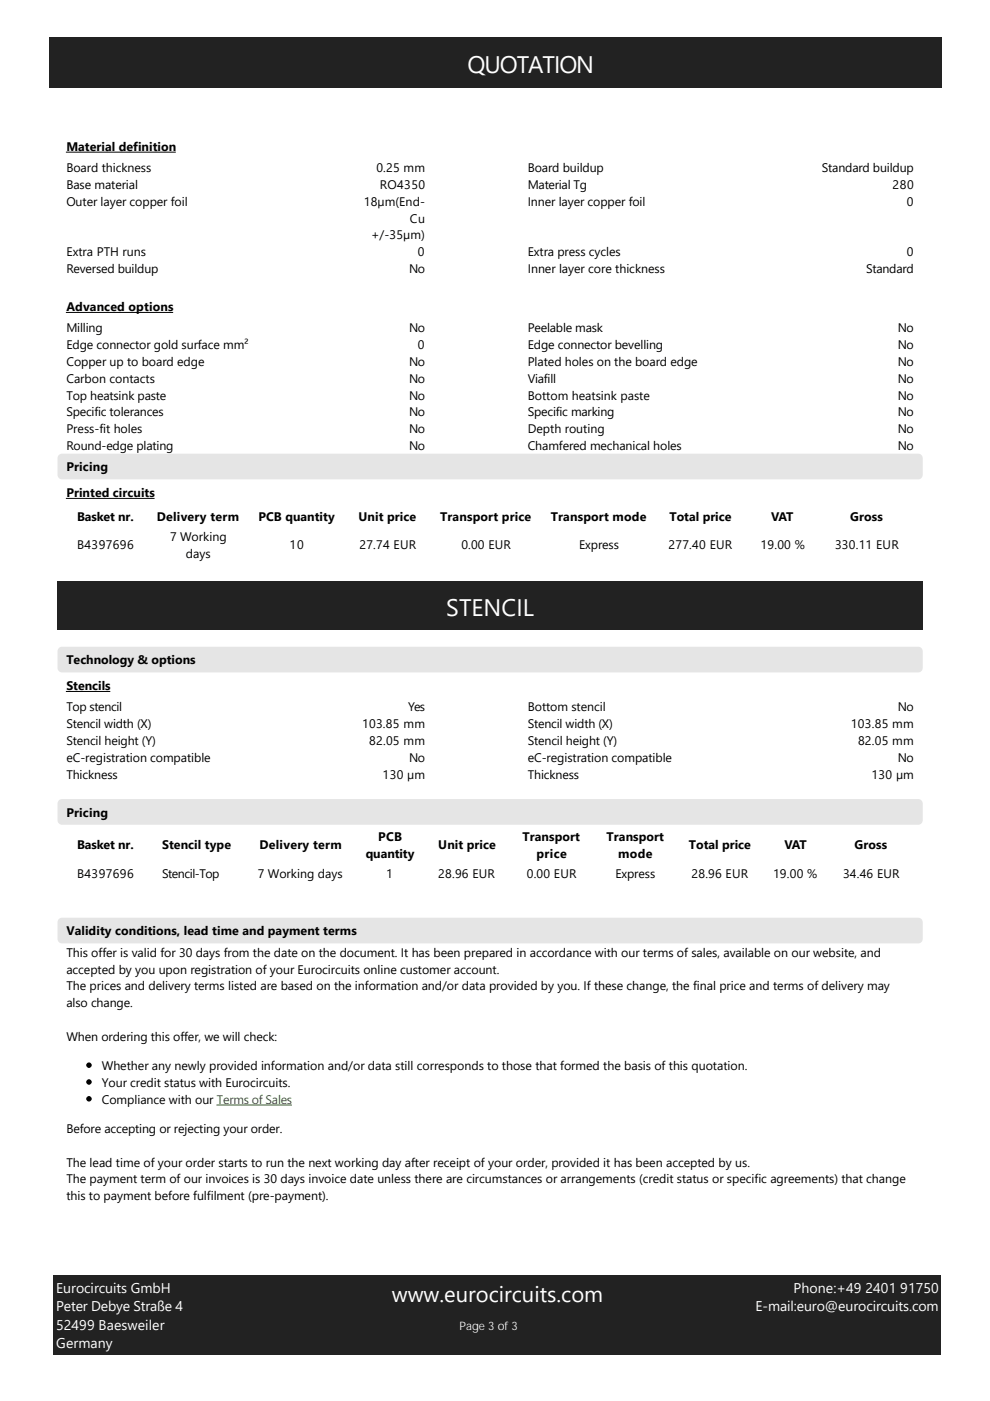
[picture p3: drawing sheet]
<svg xmlns="http://www.w3.org/2000/svg" width="210mm" height="297mm" viewBox="0 0 210 297" stroke-linecap="round" stroke-linejoin="round" font-family="sans-serif">
<defs><g id="words">
<g font-size="5.1" fill="#fff">
<text x="99.1" y="15.4">QUOTATION</text>
<text x="94.6" y="130.6">STENCIL</text>
</g>
<text font-size="4.7" fill="#fff" x="83.1" y="276.1">www.eurocircuits.com</text>
<g font-size="3" fill="#fff">
<text x="11.9" y="274">Eurocircuits GmbH</text>
<text x="168.2" y="274">Phone:+49 2401 91750</text>
<text x="11.9" y="278">Peter Debye Straße 4</text>
<text x="11.9" y="281.9">52499 Baesweiler</text>
<text x="160.2" y="278">E‐mail:euro@eurocircuits.com</text>
<text x="11.9" y="285.8">Germany</text>
</g>
<g font-size="2.6">
<text x="14.1" y="32">Material definition</text>
<text x="14.1" y="36.5">Board thickness</text>
<text x="14.1" y="40.1">Base material</text>
<text x="79.8" y="36.5">0.25 mm</text>
<text x="80.5" y="40.1">RO4350</text>
<text x="111.9" y="36.5">Board buildup</text>
<text x="111.9" y="40.1">Material Tg</text>
<text x="174.2" y="36.5">Standard buildup</text>
<text x="189.3" y="40.1">280</text>
<text x="14.1" y="43.6">Outer layer copper foil</text>
<text x="77.2" y="43.6">18µm﴾End‐</text>
<text x="86.9" y="47.2">Cu</text>
<text x="111.9" y="43.6">Inner layer copper foil</text>
<text x="192.3" y="43.6">0</text>
<text x="78.7" y="50.8">+/‐35µm﴿</text>
<text x="14.1" y="54.3">Extra PTH runs</text>
<text x="14.1" y="57.9">Reversed buildup</text>
<text x="86.7" y="57.9">No</text>
<text x="88.6" y="54.3">0</text>
<text x="111.9" y="54.3">Extra press cycles</text>
<text x="111.9" y="57.9">Inner layer core thickness</text>
<text x="183.6" y="57.9">Standard</text>
<text x="192.3" y="54.3">0</text>
<text x="14.1" y="66">Advanced options</text>
<text x="14.1" y="70.5">Milling</text>
<text x="86.7" y="70.5">No</text>
<text x="111.9" y="70.5">Peelable mask</text>
<text x="190.4" y="70.5">No</text>
<text x="14.1" y="74">Edge connector gold surface mm²</text>
<text x="14.1" y="77.6">Copper up to board edge</text>
<text x="86.7" y="77.6">No</text>
<text x="88.6" y="74">0</text>
<text x="111.9" y="74">Edge connector bevelling</text>
<text x="111.9" y="77.6">Plated holes on the board edge</text>
<text x="190.4" y="74">No</text>
<text x="190.4" y="77.6">No</text>
<text x="14.1" y="81.2">Carbon contacts</text>
<text x="86.7" y="81.2">No</text>
<text x="111.9" y="81.2">Viafill</text>
<text x="190.4" y="81.2">No</text>
<text x="14.1" y="84.7">Top heatsink paste</text>
<text x="14.1" y="88.3">Specific tolerances</text>
<text x="86.7" y="84.7">No</text>
<text x="86.7" y="88.3">No</text>
<text x="111.9" y="84.7">Bottom heatsink paste</text>
<text x="111.9" y="88.3">Specific marking</text>
<text x="190.4" y="84.7">No</text>
<text x="190.4" y="88.3">No</text>
<text x="14.1" y="91.9">Press‐fit holes</text>
<text x="14.1" y="95.4">Round‐edge plating</text>
<text x="86.7" y="91.9">No</text>
<text x="86.7" y="95.4">No</text>
<text x="111.9" y="91.9">Depth routing</text>
<text x="111.9" y="95.4">Chamfered mechanical holes</text>
<text x="190.4" y="91.9">No</text>
<text x="190.4" y="95.4">No</text>
<text x="14.1" y="99.9">Pricing</text>
<text x="14.1" y="105.4">Printed circuits</text>
<text x="16.3" y="110.5">Basket nr.</text>
<text x="33.2" y="110.5">Delivery term</text>
<text x="54.8" y="110.5">PCB quantity</text>
<text x="76" y="110.5">Unit price</text>
<text x="93.3" y="110.5">Transport price</text>
<text x="116.8" y="110.5">Transport mode</text>
<text x="141.9" y="110.5">Total price</text>
<text x="163.5" y="110.5">VAT</text>
<text x="180.2" y="110.5">Gross</text>
<text x="16.3" y="116.5">B4397696</text>
<text x="36" y="114.8">7 Working</text>
<text x="39.4" y="118.3">days</text>
<text x="61.4" y="116.5">10</text>
<text x="76.2" y="116.5">27.74 EUR</text>
<text x="97.8" y="116.5">0.00 EUR</text>
<text x="122.8" y="116.5">Express</text>
<text x="141.8" y="116.5">277.40 EUR</text>
<text x="161.3" y="116.5">19.00 %</text>
<text x="177.1" y="116.5">330.11 EUR</text>
<text x="14.1" y="140.9">Technology &amp; options</text>
<text x="14.1" y="146.3">Stencils</text>
<text x="14.1" y="150.8">Top stencil</text>
<text x="14.1" y="154.4">Stencil width ﴾X﴿</text>
<text x="76.8" y="154.4">103.85 mm</text>
<text x="86.6" y="150.8">Yes</text>
<text x="111.9" y="150.8">Bottom stencil</text>
<text x="111.9" y="154.4">Stencil width ﴾X﴿</text>
<text x="180.4" y="154.4">103.85 mm</text>
<text x="190.4" y="150.8">No</text>
<text x="14.1" y="158">Stencil height ﴾Y﴿</text>
<text x="14.1" y="161.5">eC‐registration compatible</text>
<text x="78.3" y="158">82.05 mm</text>
<text x="86.7" y="161.5">No</text>
<text x="111.9" y="158">Stencil height ﴾Y﴿</text>
<text x="111.9" y="161.5">eC‐registration compatible</text>
<text x="181.9" y="158">82.05 mm</text>
<text x="190.4" y="161.5">No</text>
<text x="14.1" y="165.1">Thickness</text>
<text x="81.1" y="165.1">130 µm</text>
<text x="111.9" y="165.1">Thickness</text>
<text x="184.7" y="165.1">130 µm</text>
<text x="14.1" y="173.2">Pricing</text>
<text x="16.3" y="179.9">Basket nr.</text>
<text x="34.4" y="179.9">Stencil type</text>
<text x="55" y="179.9">Delivery term</text>
<text x="80.2" y="178.2">PCB</text>
<text x="92.9" y="179.9">Unit price</text>
<text x="110.8" y="178.2">Transport</text>
<text x="128.6" y="178.2">Transport</text>
<text x="146.1" y="179.9">Total price</text>
<text x="166.3" y="179.9">VAT</text>
<text x="181.2" y="179.9">Gross</text>
<text x="77.5" y="181.8">quantity</text>
<text x="113.8" y="181.8">price</text>
<text x="131" y="181.8">mode</text>
<text x="16.3" y="186.1">B4397696</text>
<text x="34.4" y="186.1">Stencil‐Top</text>
<text x="54.6" y="186.1">7 Working days</text>
<text x="81.9" y="186.1">1</text>
<text x="92.9" y="186.1">28.96 EUR</text>
<text x="111.7" y="186.1">0.00 EUR</text>
<text x="130.5" y="186.1">Express</text>
<text x="146.6" y="186.1">28.96 EUR</text>
<text x="163.9" y="186.1">19.00 %</text>
<text x="178.7" y="186.1">34.46 EUR</text>
<text x="14.1" y="198.3">Validity conditions, lead time and payment terms</text>
<text x="14.1" y="202.8">This offer is valid for 30 days from the date on the document. It has been prepared in accordance with our terms of sales, available on our website, and</text>
<text x="14.1" y="206.4">accepted by you upon registration of your Eurocircuits online customer account.</text>
<text x="14.1" y="210">The prices and delivery terms listed are based on the information and/or data provided by you. If these change, the final price and terms of delivery may</text>
<text x="14.1" y="213.5">also change.</text>
<text x="14.1" y="220.7">When ordering this offer, we will check:</text>
<text x="21.6" y="226.9">Whether any newly provided information and/or data still corresponds to those that formed the basis of this quotation.</text>
<text x="21.6" y="230.4">Your credit status with Eurocircuits.</text>
<text x="21.6" y="234">Compliance with our Terms of Sales</text>
<text x="14.1" y="240.2">Before accepting or rejecting your order.</text>
<text x="14.1" y="247.3">The lead time of your order starts to run the next working day after receipt of your order, provided it has been accepted by us.</text>
<text x="14.1" y="250.9">The payment term of our invoices is 30 days invoice date unless there are circumstances or arrangements ﴾credit status or specific agreements﴿ that change</text>
<text x="14.1" y="254.5">this to payment before fulfilment ﴾pre‐payment﴿.</text>
</g>
<text font-size="2.5" fill="#fff" x="97.4" y="282.1">Page 3 of 3</text>
</g></defs>
<path d="M12.5 96.5l.6-.3h181.6a.94 .94 0 0 1 .9 .9v3.6a.94 .94 0 0 1-.9 .9h-181.6a.94 .94 0 0 1-.9-.9v-3.6z" fill-rule="evenodd" fill="#e5e5e5"/>
<path d="M12.2 123.2h183.4v10.4h-183.4z" fill-rule="evenodd" fill="#222"/>
<g fill="#e5e5e5">
<path d="M12.5 137.4l.6-.3h181.6a.94 .94 0 0 1 .9 1v3.5a.94 .94 0 0 1-.9 1h-181.6a.94 .94 0 0 1-.9-1v-3.5z" fill-rule="evenodd"/>
<path d="M12.5 169.7l.6-.3h181.6a.94 .94 0 0 1 .9 1v3.5a.94 .94 0 0 1-.9 1h-181.6a.94 .94 0 0 1-.9-1v-3.5z" fill-rule="evenodd"/>
<path d="M12.5 194.9l.6-.3h181.6a.94 .94 0 0 1 .9 .9v3.6a.94 .94 0 0 1-.9 .9h-181.6a.94 .94 0 0 1-.9-.9v-3.6z" fill-rule="evenodd"/>
</g>
<g fill="none" stroke="#000" stroke-width=".21">
<path d="M14.1 32.3h23.1M14.1 66.2h22.5M14.1 105.7h18.6M14.1 146.6h9.2"/>
<circle cx="18.9" cy="229.4" r=".47"/>
<circle cx="18.9" cy="233" r=".47"/>
<circle cx="18.9" cy="225.8" r=".47"/>
</g>
<g fill="#000">
<circle cx="18.9" cy="229.4" r=".47"/>
<circle cx="18.9" cy="233" r=".47"/>
<circle cx="18.9" cy="225.8" r=".47"/>
</g>
<path d="M46 234.3h15.8" fill="none" stroke="#2c990e" stroke-width=".21"/>
<g fill="#222">
<path d="M10.3 7.9h189.3v10.7h-189.3z" fill-rule="evenodd"/>
<path d="M11.4 270.3h188.2v16.8h-188.2z" fill-rule="evenodd"/>
</g>
<use href="#words"/>
</svg>
